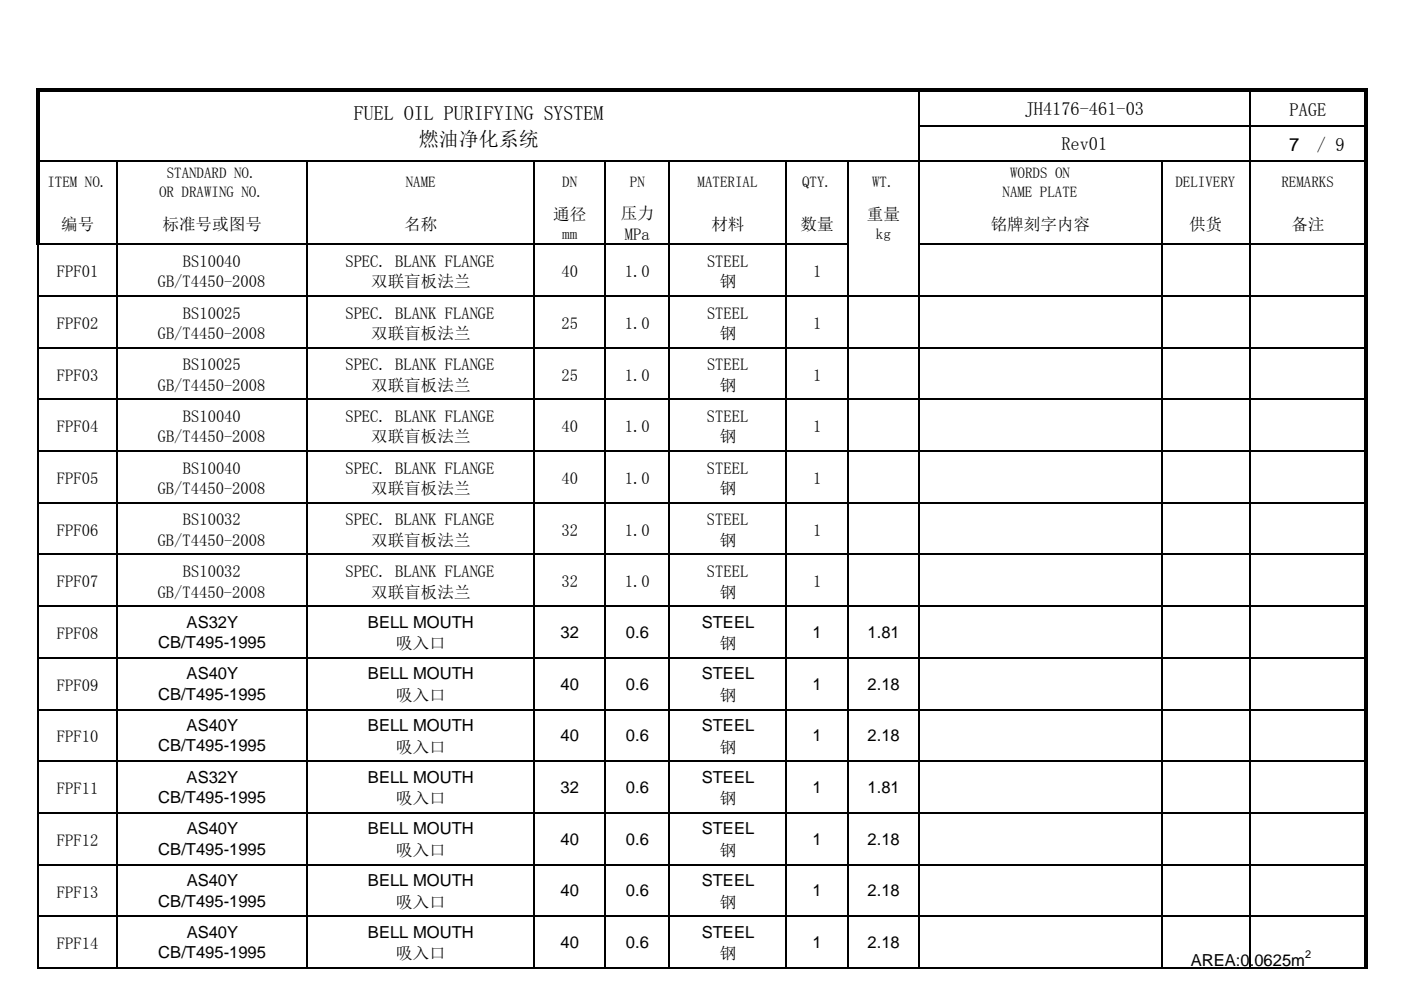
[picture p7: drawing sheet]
<svg xmlns="http://www.w3.org/2000/svg" width="297mm" height="210mm" viewBox="0 0 297 210" stroke-linecap="round" stroke-linejoin="round" font-family="sans-serif">
<defs><g id="words">
<g font-size="4.2">
<text x="75.1" y="25.5">FUEL OIL PURIFYING SYSTEM</text>
<text x="88.8" y="31">燃油净化系统</text>
</g>
<g font-size="3.9">
<text x="217.3" y="24.4">JH4176-461-03</text>
<text x="273.4" y="24.6">PAGE</text>
<text x="225" y="31.9">Rev01</text>
<text x="273.3" y="32">7</text>
<text x="279.2" y="32">/ 9</text>
</g>
<g font-size="3.5">
<text x="117.3" y="46.7">通径</text>
<text x="131.7" y="46.5">压力</text>
<text x="183.8" y="46.7">重量</text>
<text x="13" y="48.7">编号</text>
<text x="34.5" y="48.7">标准号或图号</text>
<text x="85.7" y="48.7">名称</text>
<text x="132.5" y="50.9">MPa</text>
<text x="150.8" y="48.7">材料</text>
<text x="169.8" y="48.7">数量</text>
<text x="210.1" y="48.7">铭牌刻字内容</text>
<text x="252.1" y="48.7">供货</text>
<text x="273.8" y="48.7">备注</text>
<text x="12.1" y="58.8">FPF01</text>
<text x="38.8" y="56.6">BS10040</text>
<text x="73.2" y="56.6">SPEC. BLANK FLANGE</text>
<text x="119" y="58.8">40</text>
<text x="132.5" y="58.8">1.0</text>
<text x="149.9" y="56.6">STEEL</text>
<text x="172.4" y="58.8">1</text>
<text x="33.4" y="61">GB/T4450-2008</text>
<text x="78.7" y="61">双联盲板法兰</text>
<text x="152.6" y="61">钢</text>
<text x="12.1" y="69.8">FPF02</text>
<text x="33.4" y="71.9">GB/T4450-2008</text>
<text x="38.8" y="67.6">BS10025</text>
<text x="73.2" y="67.6">SPEC. BLANK FLANGE</text>
<text x="78.7" y="71.9">双联盲板法兰</text>
<text x="119" y="69.8">25</text>
<text x="132.5" y="69.8">1.0</text>
<text x="149.9" y="67.6">STEEL</text>
<text x="152.6" y="71.9">钢</text>
<text x="172.4" y="69.8">1</text>
<text x="12.1" y="80.7">FPF03</text>
<text x="33.4" y="82.9">GB/T4450-2008</text>
<text x="38.8" y="78.5">BS10025</text>
<text x="73.2" y="78.5">SPEC. BLANK FLANGE</text>
<text x="78.7" y="82.9">双联盲板法兰</text>
<text x="119" y="80.7">25</text>
<text x="132.5" y="80.7">1.0</text>
<text x="149.9" y="78.5">STEEL</text>
<text x="152.6" y="82.9">钢</text>
<text x="172.4" y="80.7">1</text>
<text x="38.8" y="89.5">BS10040</text>
<text x="73.2" y="89.5">SPEC. BLANK FLANGE</text>
<text x="149.9" y="89.5">STEEL</text>
<text x="12.1" y="91.7">FPF04</text>
<text x="33.4" y="93.9">GB/T4450-2008</text>
<text x="78.7" y="93.9">双联盲板法兰</text>
<text x="119" y="91.7">40</text>
<text x="132.5" y="91.7">1.0</text>
<text x="152.6" y="93.9">钢</text>
<text x="172.4" y="91.7">1</text>
<text x="38.8" y="100.5">BS10040</text>
<text x="73.2" y="100.5">SPEC. BLANK FLANGE</text>
<text x="149.9" y="100.5">STEEL</text>
<text x="12.1" y="102.7">FPF05</text>
<text x="33.4" y="104.8">GB/T4450-2008</text>
<text x="78.7" y="104.8">双联盲板法兰</text>
<text x="119" y="102.7">40</text>
<text x="132.5" y="102.7">1.0</text>
<text x="152.6" y="104.8">钢</text>
<text x="172.4" y="102.7">1</text>
<text x="12.1" y="113.6">FPF06</text>
<text x="38.8" y="111.4">BS10032</text>
<text x="73.2" y="111.4">SPEC. BLANK FLANGE</text>
<text x="119" y="113.6">32</text>
<text x="132.5" y="113.6">1.0</text>
<text x="149.9" y="111.4">STEEL</text>
<text x="172.4" y="113.6">1</text>
<text x="33.4" y="115.8">GB/T4450-2008</text>
<text x="78.7" y="115.8">双联盲板法兰</text>
<text x="152.6" y="115.8">钢</text>
<text x="12.1" y="124.6">FPF07</text>
<text x="38.8" y="122.4">BS10032</text>
<text x="73.2" y="122.4">SPEC. BLANK FLANGE</text>
<text x="119" y="124.6">32</text>
<text x="132.5" y="124.6">1.0</text>
<text x="149.9" y="122.4">STEEL</text>
<text x="172.4" y="124.6">1</text>
<text x="33.4" y="126.7">GB/T4450-2008</text>
<text x="78.7" y="126.7">双联盲板法兰</text>
<text x="152.6" y="126.7">钢</text>
<text x="12.1" y="135.6">FPF08</text>
<text x="33.6" y="137.5">CB/T495-1995</text>
<text x="39.6" y="133.1">AS32Y</text>
<text x="78" y="133.1">BELL MOUTH</text>
<text x="84" y="137.7">吸入口</text>
<text x="118.9" y="135.3">32</text>
<text x="132.7" y="135.3">0.6</text>
<text x="148.8" y="133.1">STEEL</text>
<text x="152.6" y="137.7">钢</text>
<text x="172.3" y="135.3">1</text>
<text x="183.9" y="135.3">1.81</text>
<text x="12.1" y="146.5">FPF09</text>
<text x="33.6" y="148.4">CB/T495-1995</text>
<text x="39.6" y="144.1">AS40Y</text>
<text x="78" y="144.1">BELL MOUTH</text>
<text x="84" y="148.7">吸入口</text>
<text x="118.9" y="146.3">40</text>
<text x="132.7" y="146.3">0.6</text>
<text x="148.8" y="144.1">STEEL</text>
<text x="152.6" y="148.7">钢</text>
<text x="172.3" y="146.3">1</text>
<text x="183.9" y="146.3">2.18</text>
<text x="39.6" y="155">AS40Y</text>
<text x="78" y="155">BELL MOUTH</text>
<text x="148.8" y="155">STEEL</text>
<text x="12.1" y="157.5">FPF10</text>
<text x="33.6" y="159.4">CB/T495-1995</text>
<text x="84" y="159.6">吸入口</text>
<text x="118.9" y="157.2">40</text>
<text x="132.7" y="157.2">0.6</text>
<text x="152.6" y="159.6">钢</text>
<text x="172.3" y="157.2">1</text>
<text x="183.9" y="157.2">2.18</text>
<text x="39.6" y="166">AS32Y</text>
<text x="78" y="166">BELL MOUTH</text>
<text x="148.8" y="166">STEEL</text>
<text x="12.1" y="168.4">FPF11</text>
<text x="33.6" y="170.4">CB/T495-1995</text>
<text x="84" y="170.6">吸入口</text>
<text x="118.9" y="168.2">32</text>
<text x="132.7" y="168.2">0.6</text>
<text x="152.6" y="170.6">钢</text>
<text x="172.3" y="168.2">1</text>
<text x="183.9" y="168.2">1.81</text>
<text x="12.1" y="179.4">FPF12</text>
<text x="39.6" y="177">AS40Y</text>
<text x="78" y="177">BELL MOUTH</text>
<text x="118.9" y="179.2">40</text>
<text x="132.7" y="179.2">0.6</text>
<text x="148.8" y="177">STEEL</text>
<text x="172.3" y="179.2">1</text>
<text x="183.9" y="179.2">2.18</text>
<text x="33.6" y="181.3">CB/T495-1995</text>
<text x="84" y="181.6">吸入口</text>
<text x="152.6" y="181.6">钢</text>
<text x="12.1" y="190.4">FPF13</text>
<text x="39.6" y="187.9">AS40Y</text>
<text x="78" y="187.9">BELL MOUTH</text>
<text x="118.9" y="190.1">40</text>
<text x="132.7" y="190.1">0.6</text>
<text x="148.8" y="187.9">STEEL</text>
<text x="172.3" y="190.1">1</text>
<text x="183.9" y="190.1">2.18</text>
<text x="33.6" y="192.3">CB/T495-1995</text>
<text x="84" y="192.5">吸入口</text>
<text x="152.6" y="192.5">钢</text>
<text x="12.1" y="201.3">FPF14</text>
<text x="33.6" y="203.2">CB/T495-1995</text>
<text x="39.6" y="198.9">AS40Y</text>
<text x="78" y="198.9">BELL MOUTH</text>
<text x="84" y="203.5">吸入口</text>
<text x="118.9" y="201.1">40</text>
<text x="132.7" y="201.1">0.6</text>
<text x="148.8" y="198.9">STEEL</text>
<text x="152.6" y="203.5">钢</text>
<text x="172.3" y="201.1">1</text>
<text x="183.9" y="201.1">2.18</text>
<text x="252.5" y="204.9">AREA:0.0625m</text>
</g>
<g font-size="3.2">
<text x="10.1" y="39.7">ITEM NO.</text>
<text x="33.7" y="41.7">OR DRAWING NO.</text>
<text x="35.3" y="37.7">STANDARD NO.</text>
<text x="86" y="39.7">NAME</text>
<text x="119.2" y="39.7">DN</text>
<text x="133.6" y="39.7">PN</text>
<text x="147.9" y="39.7">MATERIAL</text>
<text x="170" y="39.7">QTY.</text>
<text x="184.9" y="39.7">WT.</text>
<text x="212.6" y="41.7">NAME PLATE</text>
<text x="214.2" y="37.7">WORDS ON</text>
<text x="249.2" y="39.7">DELIVERY</text>
<text x="271.7" y="39.7">REMARKS</text>
<text x="119.2" y="50.7">mm</text>
<text x="185.7" y="50.7">kg</text>
</g>
<text font-size="2.3" x="276.7" y="203.2">2</text>
</g></defs>
<path d="M7.8 18.8h.7v33.2h-.7zM8.5 18.8h281.5v.7h-281.5zM289.3 19.5h.7v186h-.7z" fill="#000"/>
<g fill="none" stroke="#000" stroke-width=".34">
<path d="M194.8 19.5v186M264.9 19.5v186M8.5 34.1h280.8M24.8 34.3v171.2M65.1 34.3v171.2M113.3 34.3v171.2M128.3 34.3v171.2M141.9 34.3v171.2M166.7 34.3v171.2M179.8 34.3v171.2M195 26.6h94.3M246.3 34.3v171.2"/>
<path d="M8.1 52v153.5M8.5 51.8h171.5M195 51.8h94.3M8.3 62.8h281M8.3 73.7h281M8.3 84.7h281M8.3 95.7h281M8.3 106.6h281M8.3 117.6h281M8.3 128.6h281M8.3 139.5h281M8.3 150.5h281"/>
<path d="M8.3 161.5h281M8.3 172.4h281M8.3 183.4h281M8.3 194.4h281M8.3 205.3h281"/>
</g>
<use href="#words"/>
</svg>
